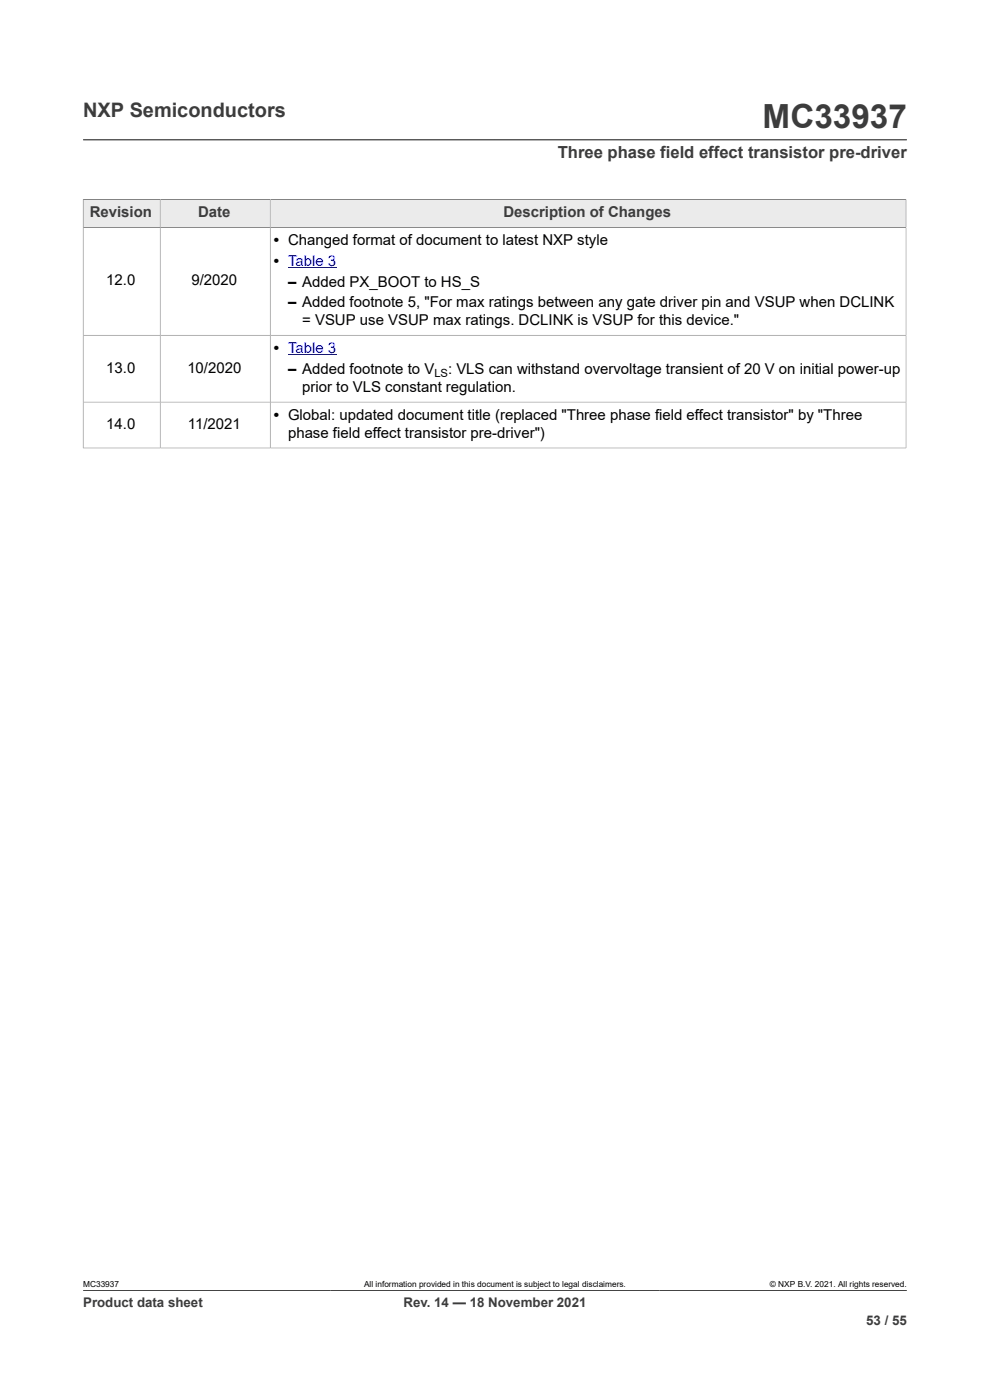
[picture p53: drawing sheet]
<svg xmlns="http://www.w3.org/2000/svg" width="210mm" height="297mm" viewBox="0 0 210 297" stroke-linecap="round" stroke-linejoin="round" font-family="sans-serif">
<defs><g id="words">
<text font-size="7.1" fill="#3c3c3c" x="161.8" y="27.2">MC33937</text>
<text font-size="4.2" fill="#3c3c3c" x="17.6" y="24.8">NXP Semiconductors</text>
<text font-size="3.5" fill="#3c3c3c" x="118.3" y="33.5">Three phase field effect transistor pre-driver</text>
<g font-size="3.2" fill="#3c3c3c">
<text x="19" y="46.1">Revision</text>
<text x="42" y="46.1">Date</text>
<text x="106.8" y="46.1">Description of Changes</text>
</g>
<g font-size="3.2">
<text x="58.1" y="52">• Changed format of document to latest NXP style</text>
<text x="58.1" y="56.4">• Table 3</text>
<text x="22.5" y="60.5">12.0</text>
<text x="40.6" y="60.5">9/2020</text>
<text x="61.1" y="60.8">– Added PX_BOOT to HS_S</text>
<text x="61.1" y="65.2">– Added footnote 5, &quot;For max ratings between any gate driver pin and VSUP when DCLINK</text>
<text x="64.1" y="69">= VSUP use VSUP max ratings. DCLINK is VSUP for this device.&quot;</text>
<text x="58.1" y="74.9">• Table 3</text>
<text x="22.5" y="79">13.0</text>
<text x="39.7" y="79">10/2020</text>
<text x="61.1" y="79.4">– Added footnote to V</text>
<text x="64.1" y="83.2">prior to VLS constant regulation.</text>
<text x="95" y="79.4">: VLS can withstand overvoltage transient of 20 V on initial power-up</text>
<text x="58.1" y="89.1">• Global: updated document title (replaced &quot;Three phase field effect transistor&quot; by &quot;Three</text>
<text x="22.5" y="91">14.0</text>
<text x="39.9" y="91">11/2021</text>
<text x="61.1" y="92.9">phase field effect transistor pre-driver&quot;)</text>
</g>
<g font-size="2.8" fill="#3c3c3c">
<text x="17.6" y="277.3">Product data sheet</text>
<text x="85.6" y="277.3">Rev. 14 — 18 November 2021</text>
<text x="183.7" y="281">53 / 55</text>
</g>
<text font-size="2.4" x="92.1" y="80">LS</text>
<g font-size="1.8">
<text x="17.6" y="273.1">MC33937</text>
<text x="77.2" y="273.1">All information provided in this document is subject to legal disclaimers.</text>
<text x="163.3" y="273.1">© NXP B.V. 2021. All rights reserved.</text>
</g>
</g></defs>
<path d="M17.6 29.7h174.8" fill="none" stroke="#3c3c3c" stroke-width=".21"/>
<path d="M17.7 42.4h16.2v5.8h-16.2z" fill="#ebebeb"/>
<path d="M17.6 42.3v6h16.4v-6h-16.4" fill="none" stroke="#3c3c3c" stroke-width=".21"/>
<path d="M34 42.4h23.3v5.8h-23.3z" fill="#ebebeb"/>
<path d="M34 42.3h23.3v6h-23.3z" fill="none" stroke="#3c3c3c" stroke-width=".21"/>
<path d="M57.4 42.4h134.7v5.8h-134.7z" fill="#ebebeb"/>
<path d="M34 48.3v46.7M192.2 42.3v52.8M192.2 48.3h-174.6v46.8M192.3 42.3h-135v52.7M17.6 71.1h174.6M17.6 95h174.7M17.6 85.3h174.6M17.6 273.8h174.8" fill="none" stroke="#3c3c3c" stroke-width=".21"/>
<path d="M61.1 56.7h10.2M61.1 75.2h10.2" fill="none" stroke="#00f" stroke-width=".21"/>
<use href="#words"/>
</svg>
